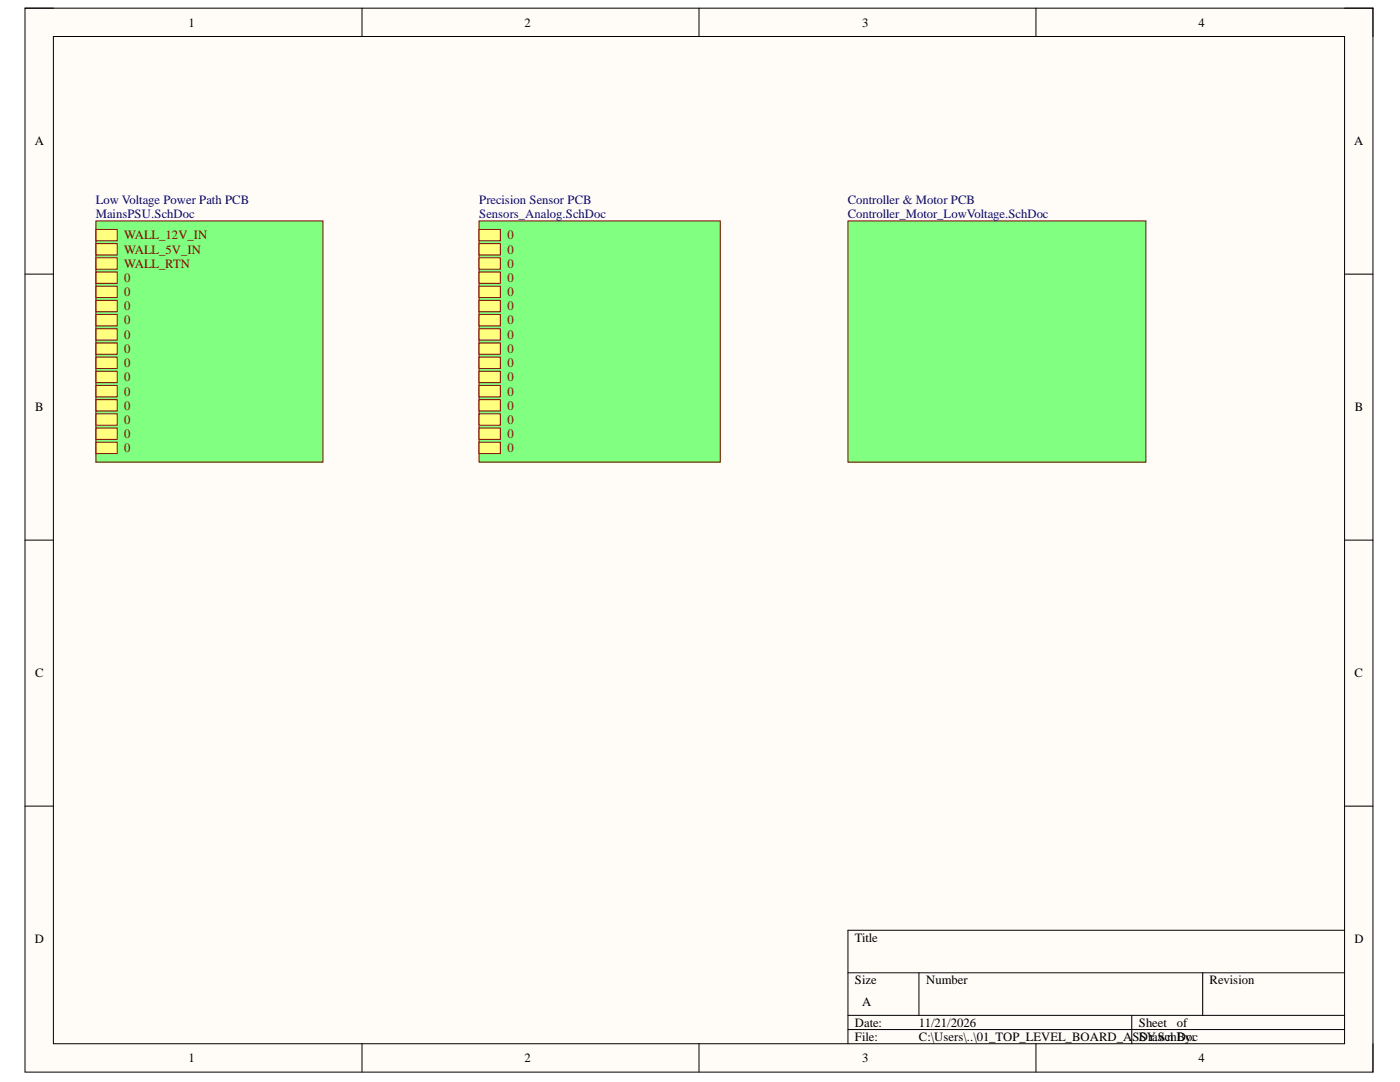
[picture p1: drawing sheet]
<svg xmlns="http://www.w3.org/2000/svg" width="279mm" height="216mm" viewBox="0 0 279 216" stroke-linecap="round" stroke-linejoin="round" font-family="sans-serif">
<defs><g id="words">
<g font-size="2.5">
<text x="37.6" y="5.3">1</text>
<text x="104.7" y="5.3">2</text>
<text x="172.1" y="5.3">3</text>
<text x="239.2" y="5.3">4</text>
<text x="6.9" y="29">A</text>
<text x="270.2" y="29">A</text>
<text x="7" y="82.1">B</text>
<text x="270.4" y="82.1">B</text>
<text x="7" y="135.2">C</text>
<text x="270.3" y="135.2">C</text>
<text x="6.9" y="188.2">D</text>
<text x="170.6" y="187.9">Title</text>
<text x="270.3" y="188.2">D</text>
<text x="170.6" y="196.3">Size</text>
<text x="184.8" y="196.3">Number</text>
<text x="241.4" y="196.3">Revision</text>
<text x="172.1" y="200.7">A</text>
<text x="170.6" y="204.9">Date:</text>
<text x="170.6" y="207.7">File:</text>
<text x="183.4" y="204.9">11/21/2026</text>
<text x="183.4" y="207.7">C:\Users\..\01_TOP_LEVEL_BOARD_A</text>
<text x="226" y="207.7">SDraSchDoc</text>
<text x="227.3" y="204.9">Sheet</text>
<text x="227.4" y="207.7">SY.wn By:</text>
<text x="234.9" y="204.9">of</text>
<text x="37.6" y="212">1</text>
<text x="104.7" y="212">2</text>
<text x="172.1" y="212">3</text>
<text x="239.2" y="212">4</text>
</g>
<g font-size="2.5" fill="#000080">
<text x="19.1" y="40.7">Low Voltage Power Path PCB</text>
<text x="95.6" y="40.7">Precision Sensor PCB</text>
<text x="169.2" y="40.7">Controller &amp; Motor PCB</text>
<text x="19.1" y="43.5">MainsPSU.SchDoc</text>
<text x="95.6" y="43.5">Sensors_Analog.SchDoc</text>
<text x="169.2" y="43.5">Controller_Motor_LowVoltage.SchDoc</text>
</g>
<g font-size="2.5" fill="#800000">
<text x="24.8" y="47.8">WALL_12V_IN</text>
<text x="101.3" y="47.8">0</text>
<text x="24.8" y="50.6">WALL_5V_IN</text>
<text x="24.8" y="53.4">WALL_RTN</text>
<text x="101.3" y="50.6">0</text>
<text x="101.3" y="53.4">0</text>
<text x="24.8" y="56.3">0</text>
<text x="24.8" y="59.1">0</text>
<text x="101.3" y="56.3">0</text>
<text x="101.3" y="59.1">0</text>
<text x="24.8" y="62">0</text>
<text x="24.8" y="64.7">0</text>
<text x="101.3" y="62">0</text>
<text x="101.3" y="64.7">0</text>
<text x="24.8" y="67.6">0</text>
<text x="24.8" y="70.4">0</text>
<text x="101.3" y="67.6">0</text>
<text x="101.3" y="70.4">0</text>
<text x="24.8" y="73.3">0</text>
<text x="24.8" y="76.1">0</text>
<text x="101.3" y="73.3">0</text>
<text x="101.3" y="76.1">0</text>
<text x="24.8" y="78.9">0</text>
<text x="24.8" y="81.7">0</text>
<text x="101.3" y="78.9">0</text>
<text x="101.3" y="81.7">0</text>
<text x="24.8" y="84.6">0</text>
<text x="24.8" y="87.4">0</text>
<text x="101.3" y="84.6">0</text>
<text x="101.3" y="87.4">0</text>
<text x="24.8" y="90.3">0</text>
<text x="101.3" y="90.3">0</text>
</g>
</g></defs>
<path d="M5 1.6h269v212.3h-269z" fill-rule="evenodd" fill="#fffcf8"/>
<path d="M5 1.6h269v212.3h-269z" fill="none" stroke="#000" stroke-width=".2"/>
<path d="M10.7 7.3h257.6v201h-257.6z" fill-rule="evenodd" fill="#fffcf8"/>
<g fill="none" stroke="#000" stroke-width=".2">
<path d="M5 1.6h5.7M10.7 7.3h257.6v201h-257.6zM72.2 1.6v5.7M139.5 1.6v5.7M206.7 1.6v5.7M268.3 1.6h5.7v5.7M5 54.7h5.7M268.3 54.7h5.7M5 107.8h5.7M268.3 107.8h5.7M5 160.9h5.7M268.3 160.9h5.7"/>
<path d="M169.2 194.1h99.1M183.4 194.1v8.5M240 194.1v8.5M268.3 185.6h-99.1v22.7M72.2 208.3v5.6M139.5 208.3v5.6M169.2 202.6h99.1M169.2 205.4h99.1M206.7 208.3v5.6M225.9 202.6v5.7M274 208.3v5.6"/>
</g>
<path d="M95.6 44.1h48.1v48.1h-48.1z" fill-rule="evenodd" fill="#80ff80"/>
<path d="M95.6 44.1h48.1v48.1h-48.1z" fill="none" stroke="#800000" stroke-width=".2"/>
<path d="M95.6 45.8h4.3v2.2h-4.3z" fill-rule="evenodd" fill="#ffff80"/>
<path d="M95.6 45.8h4.3v2.2h-4.3z" fill="none" stroke="#800000" stroke-width=".2"/>
<path d="M95.6 48.6h4.3v2.3h-4.3z" fill-rule="evenodd" fill="#ffff80"/>
<path d="M95.6 48.6h4.3v2.3h-4.3z" fill="none" stroke="#800000" stroke-width=".2"/>
<path d="M95.6 51.4h4.3v2.3h-4.3z" fill-rule="evenodd" fill="#ffff80"/>
<path d="M95.6 51.4h4.3v2.3h-4.3z" fill="none" stroke="#800000" stroke-width=".2"/>
<path d="M95.6 54.3h4.3v2.2h-4.3z" fill-rule="evenodd" fill="#ffff80"/>
<path d="M95.6 54.3h4.3v2.2h-4.3z" fill="none" stroke="#800000" stroke-width=".2"/>
<path d="M95.6 57.1h4.3v2.3h-4.3z" fill-rule="evenodd" fill="#ffff80"/>
<path d="M95.6 57.1h4.3v2.3h-4.3z" fill="none" stroke="#800000" stroke-width=".2"/>
<path d="M95.6 59.9h4.3v2.3h-4.3z" fill-rule="evenodd" fill="#ffff80"/>
<path d="M95.6 59.9h4.3v2.3h-4.3z" fill="none" stroke="#800000" stroke-width=".2"/>
<path d="M95.6 62.8h4.3v2.2h-4.3z" fill-rule="evenodd" fill="#ffff80"/>
<path d="M95.6 62.8h4.3v2.2h-4.3z" fill="none" stroke="#800000" stroke-width=".2"/>
<path d="M95.6 65.6h4.3v2.3h-4.3z" fill-rule="evenodd" fill="#ffff80"/>
<path d="M95.6 65.6h4.3v2.3h-4.3z" fill="none" stroke="#800000" stroke-width=".2"/>
<path d="M95.6 68.4h4.3v2.3h-4.3z" fill-rule="evenodd" fill="#ffff80"/>
<path d="M95.6 68.4h4.3v2.3h-4.3z" fill="none" stroke="#800000" stroke-width=".2"/>
<path d="M95.6 71.3h4.3v2.2h-4.3z" fill-rule="evenodd" fill="#ffff80"/>
<path d="M95.6 71.3h4.3v2.2h-4.3z" fill="none" stroke="#800000" stroke-width=".2"/>
<path d="M95.6 74.1h4.3v2.3h-4.3z" fill-rule="evenodd" fill="#ffff80"/>
<path d="M95.6 74.1h4.3v2.3h-4.3z" fill="none" stroke="#800000" stroke-width=".2"/>
<path d="M95.6 76.9h4.3v2.3h-4.3z" fill-rule="evenodd" fill="#ffff80"/>
<path d="M95.6 76.9h4.3v2.3h-4.3z" fill="none" stroke="#800000" stroke-width=".2"/>
<path d="M95.6 79.7h4.3v2.3h-4.3z" fill-rule="evenodd" fill="#ffff80"/>
<path d="M95.6 79.7h4.3v2.3h-4.3z" fill="none" stroke="#800000" stroke-width=".2"/>
<path d="M95.6 82.6h4.3v2.2h-4.3z" fill-rule="evenodd" fill="#ffff80"/>
<path d="M95.6 82.6h4.3v2.2h-4.3z" fill="none" stroke="#800000" stroke-width=".2"/>
<path d="M95.6 85.4h4.3v2.3h-4.3z" fill-rule="evenodd" fill="#ffff80"/>
<path d="M95.6 85.4h4.3v2.3h-4.3z" fill="none" stroke="#800000" stroke-width=".2"/>
<path d="M95.6 88.2h4.3v2.3h-4.3z" fill-rule="evenodd" fill="#ffff80"/>
<path d="M95.6 88.2h4.3v2.3h-4.3z" fill="none" stroke="#800000" stroke-width=".2"/>
<path d="M169.2 44.1h59.5v48.1h-59.5z" fill-rule="evenodd" fill="#80ff80"/>
<path d="M169.2 44.1h59.5v48.1h-59.5z" fill="none" stroke="#800000" stroke-width=".2"/>
<path d="M19.2 44.1h45.3v48.1h-45.3z" fill-rule="evenodd" fill="#80ff80"/>
<path d="M19.2 44.1h45.3v48.1h-45.3z" fill="none" stroke="#800000" stroke-width=".2"/>
<path d="M19.2 45.8h4.2v2.2h-4.2z" fill-rule="evenodd" fill="#ffff80"/>
<path d="M19.2 45.8h4.2v2.2h-4.2z" fill="none" stroke="#800000" stroke-width=".2"/>
<path d="M19.2 48.6h4.2v2.3h-4.2z" fill-rule="evenodd" fill="#ffff80"/>
<path d="M19.2 48.6h4.2v2.3h-4.2z" fill="none" stroke="#800000" stroke-width=".2"/>
<path d="M19.2 51.4h4.2v2.3h-4.2z" fill-rule="evenodd" fill="#ffff80"/>
<path d="M19.2 51.4h4.2v2.3h-4.2z" fill="none" stroke="#800000" stroke-width=".2"/>
<path d="M19.2 54.3h4.2v2.2h-4.2z" fill-rule="evenodd" fill="#ffff80"/>
<path d="M19.2 54.3h4.2v2.2h-4.2z" fill="none" stroke="#800000" stroke-width=".2"/>
<path d="M19.2 57.1h4.2v2.3h-4.2z" fill-rule="evenodd" fill="#ffff80"/>
<path d="M19.2 57.1h4.2v2.3h-4.2z" fill="none" stroke="#800000" stroke-width=".2"/>
<path d="M19.2 59.9h4.2v2.3h-4.2z" fill-rule="evenodd" fill="#ffff80"/>
<path d="M19.2 59.9h4.2v2.3h-4.2z" fill="none" stroke="#800000" stroke-width=".2"/>
<path d="M19.2 62.8h4.2v2.2h-4.2z" fill-rule="evenodd" fill="#ffff80"/>
<path d="M19.2 62.8h4.2v2.2h-4.2z" fill="none" stroke="#800000" stroke-width=".2"/>
<path d="M19.2 65.6h4.2v2.3h-4.2z" fill-rule="evenodd" fill="#ffff80"/>
<path d="M19.2 65.6h4.2v2.3h-4.2z" fill="none" stroke="#800000" stroke-width=".2"/>
<path d="M19.2 68.4h4.2v2.3h-4.2z" fill-rule="evenodd" fill="#ffff80"/>
<path d="M19.2 68.4h4.2v2.3h-4.2z" fill="none" stroke="#800000" stroke-width=".2"/>
<path d="M19.2 71.3h4.2v2.2h-4.2z" fill-rule="evenodd" fill="#ffff80"/>
<path d="M19.2 71.3h4.2v2.2h-4.2z" fill="none" stroke="#800000" stroke-width=".2"/>
<path d="M19.2 74.1h4.2v2.3h-4.2z" fill-rule="evenodd" fill="#ffff80"/>
<path d="M19.2 74.1h4.2v2.3h-4.2z" fill="none" stroke="#800000" stroke-width=".2"/>
<path d="M19.2 76.9h4.2v2.3h-4.2z" fill-rule="evenodd" fill="#ffff80"/>
<path d="M19.2 76.9h4.2v2.3h-4.2z" fill="none" stroke="#800000" stroke-width=".2"/>
<path d="M19.2 79.7h4.2v2.3h-4.2z" fill-rule="evenodd" fill="#ffff80"/>
<path d="M19.2 79.7h4.2v2.3h-4.2z" fill="none" stroke="#800000" stroke-width=".2"/>
<path d="M19.2 82.6h4.2v2.2h-4.2z" fill-rule="evenodd" fill="#ffff80"/>
<path d="M19.2 82.6h4.2v2.2h-4.2z" fill="none" stroke="#800000" stroke-width=".2"/>
<path d="M19.2 85.4h4.2v2.3h-4.2z" fill-rule="evenodd" fill="#ffff80"/>
<path d="M19.2 85.4h4.2v2.3h-4.2z" fill="none" stroke="#800000" stroke-width=".2"/>
<path d="M19.2 88.2h4.2v2.3h-4.2z" fill-rule="evenodd" fill="#ffff80"/>
<path d="M19.2 88.2h4.2v2.3h-4.2z" fill="none" stroke="#800000" stroke-width=".2"/>
<use href="#words"/>
</svg>
